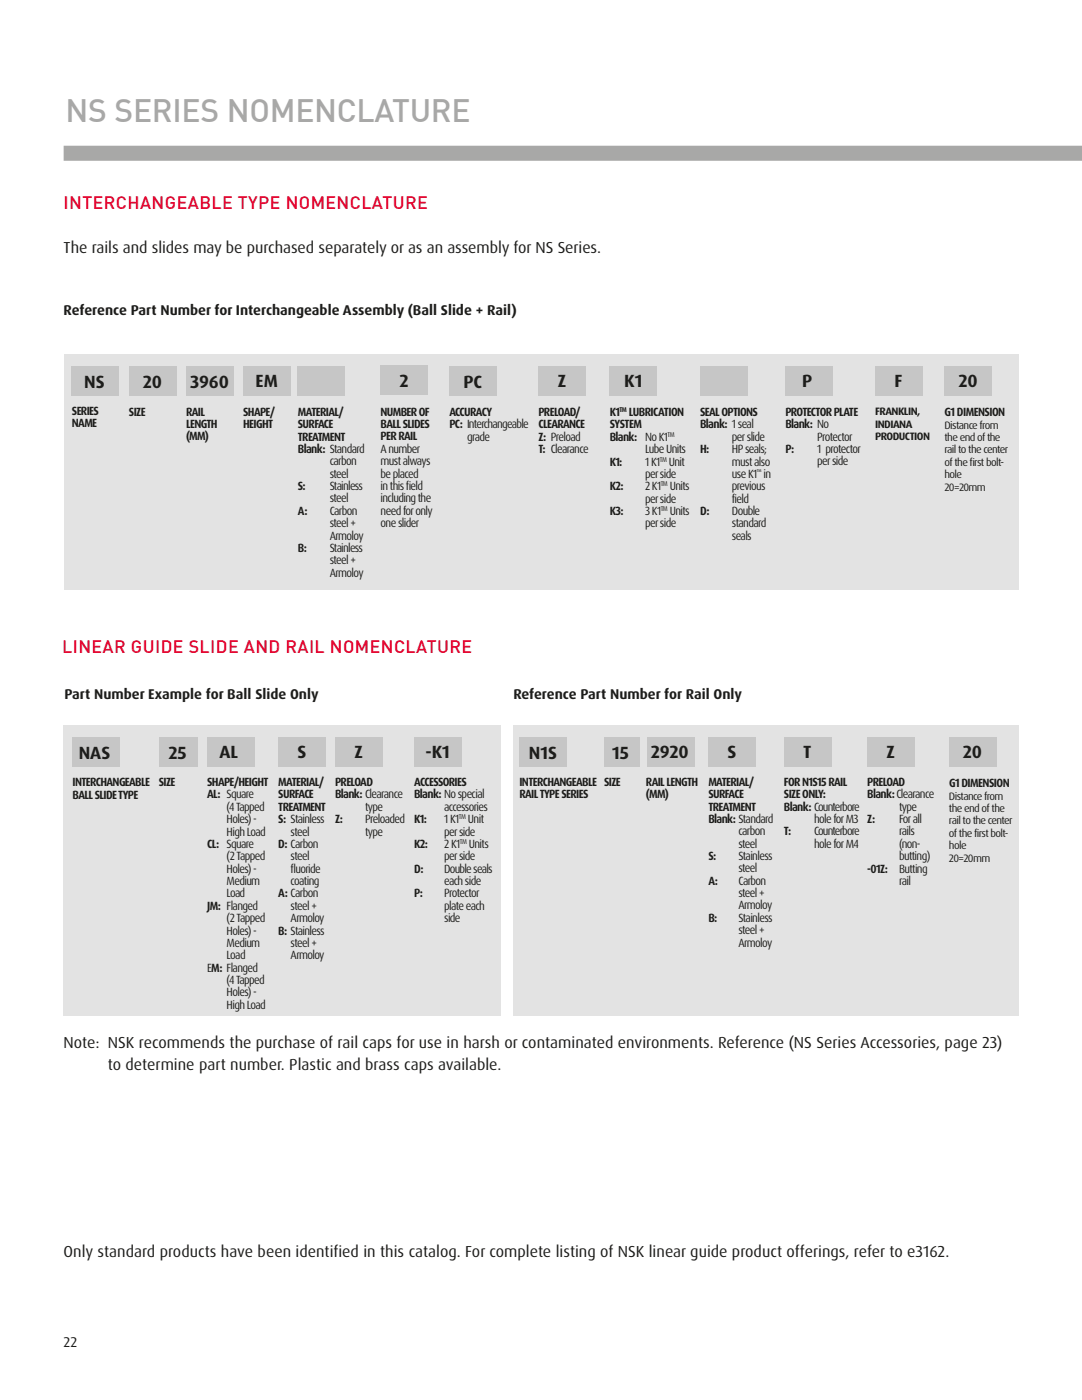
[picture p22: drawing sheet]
<svg xmlns="http://www.w3.org/2000/svg" width="216mm" height="279mm" viewBox="0 0 216 279" stroke-linecap="round" stroke-linejoin="round" font-family="sans-serif">
<defs><g id="words">
<text font-size="6.3" fill="#a8a8a7" x="13.1" y="24.4">NS SERIES NOMENCLATURE</text>
<g font-size="3.5" fill="#e4032e">
<text x="12.7" y="41.7">INTERCHANGEABLE TYPE NOMENCLATURE</text>
<text x="12.4" y="130.3">LINEAR GUIDE SLIDE AND RAIL NOMENCLATURE</text>
</g>
<g font-size="3.5" fill="#1d1d1b">
<text x="16.8" y="77.4">NS</text>
<text x="28.5" y="77.4">20</text>
<text x="37.9" y="77.4">3960</text>
<text x="51" y="77.2">EM</text>
<text x="79.7" y="77.3">2</text>
<text x="92.5" y="77.4">PC</text>
<text x="111.3" y="77.2">Z</text>
<text x="124.5" y="77.2">K1</text>
<text x="160" y="77.2">P</text>
<text x="178.5" y="77.2">F</text>
<text x="191.2" y="77.2">20</text>
<text x="15.7" y="151.5">NAS</text>
<text x="33.6" y="151.5">25</text>
<text x="43.8" y="151.3">AL</text>
<text x="59.3" y="151.3">S</text>
<text x="70.7" y="151.3">Z</text>
<text x="84.9" y="151.3">-K1</text>
<text x="105.5" y="151.4">N1S</text>
<text x="122.1" y="151.4">15</text>
<text x="129.9" y="151.2">2920</text>
<text x="145.2" y="151.2">S</text>
<text x="160.2" y="151.2">T</text>
<text x="176.9" y="151.3">Z</text>
<text x="192.1" y="151.3">20</text>
</g>
<g font-size="3.2" fill="#1d1d1b">
<text x="12.7" y="50.5">The rails and slides may be purchased separately or as an assembly for NS Series.</text>
<text x="12.7" y="209.2">Note: NSK recommends the purchase of rail caps for use in harsh or contaminated environments. Reference (NS Series Accessories, page 23)</text>
<text x="21.5" y="213.5">to determine part number. Plastic and brass caps available.</text>
<text x="12.7" y="250.9">Only standard products have been identified in this catalog. For complete listing of NSK linear guide product offerings, refer to e3162.</text>
</g>
<g font-size="2.8" fill="#1d1d1b">
<text x="12.7" y="62.8">Reference Part Number for Interchangeable Assembly (Ball Slide + Rail)</text>
<text x="12.8" y="139.6">Part Number Example for Ball Slide Only</text>
<text x="102.4" y="139.6">Reference Part Number for Rail Only</text>
<text x="12.7" y="268.9">22</text>
</g>
<g font-size="2.4" fill="#1d1d1b">
<text x="14.4" y="82.8">SERIES</text>
<text x="25.7" y="83">SIZE</text>
<text x="37.1" y="83">RAIL</text>
<text x="48.5" y="83">SHAPE/</text>
<text x="59.4" y="83">MATERIAL/</text>
<text x="75.9" y="83">NUMBER OF</text>
<text x="89.7" y="83">ACCURACY</text>
<text x="107.4" y="83">PRELOAD/</text>
<text x="121.7" y="83">K1</text>
<text x="125.5" y="83">LUBRICATION</text>
<text x="139.7" y="83">SEAL OPTIONS</text>
<text x="156.7" y="83">PROTECTOR PLATE</text>
<text x="188.5" y="83.1">G1 DIMENSION</text>
<text x="14.4" y="85.3">NAME</text>
<text x="37.1" y="85.4">LENGTH</text>
<text x="37.1" y="87.9">(MM)</text>
<text x="48.5" y="85.4">HEIGHT</text>
<text x="59.4" y="85.5">SURFACE</text>
<text x="59.4" y="87.9">TREATMENT</text>
<text x="75.9" y="85.4">BALL SLIDES</text>
<text x="75.9" y="87.9">PER RAIL</text>
<text x="89.7" y="85.5">PC: Interchangeable</text>
<text x="93.2" y="88">grade</text>
<text x="107.4" y="85.5">CLEARANCE</text>
<text x="107.4" y="88">Z: Preload</text>
<text x="121.7" y="88">Blank: No K1</text>
<text x="121.7" y="85.5">SYSTEM</text>
<text x="139.7" y="85.5">Blank: 1 seal</text>
<text x="146.1" y="88">perslide</text>
<text x="156.7" y="85.5">Blank: No</text>
<text x="163.1" y="87.9">Protector</text>
<text x="59.4" y="90.4">Blank: Standard</text>
<text x="65.8" y="92.9">carbon</text>
<text x="65.8" y="95.3">steel</text>
<text x="75.9" y="90.4">A number</text>
<text x="75.9" y="92.8">must always</text>
<text x="75.9" y="95.3">be placed</text>
<text x="107.4" y="90.4">T: Clearance</text>
<text x="121.7" y="92.9">K1:</text>
<text x="128.7" y="90.4">Lube Units</text>
<text x="128.7" y="95.4">perside</text>
<text x="128.7" y="92.9">1 K1</text>
<text x="133.5" y="92.9">Unit</text>
<text x="139.7" y="90.4">H:</text>
<text x="146" y="90.4">HP seals;</text>
<text x="146.1" y="92.9">must also</text>
<text x="146.1" y="95.4">use K1 in</text>
<text x="156.7" y="90.4">P:</text>
<text x="163.1" y="90.4">1 protector</text>
<text x="163.1" y="92.9">perside</text>
<text x="59.4" y="97.8">S:</text>
<text x="65.8" y="97.8">Stainless</text>
<text x="65.8" y="100.3">steel</text>
<text x="75.9" y="97.8">in this field</text>
<text x="75.9" y="100.2">including the</text>
<text x="121.7" y="97.9">K2:</text>
<text x="128.7" y="97.9">2 K1</text>
<text x="128.7" y="100.3">perside</text>
<text x="133.7" y="97.9">Units</text>
<text x="146.1" y="97.9">previous</text>
<text x="146.1" y="100.3">field</text>
<text x="59.4" y="102.7">A:</text>
<text x="65.8" y="102.7">Carbon</text>
<text x="65.8" y="105.2">steel +</text>
<text x="65.8" y="107.7">Armoloy</text>
<text x="75.9" y="102.7">need for only</text>
<text x="75.9" y="105.2">one slider</text>
<text x="121.7" y="102.8">K3:</text>
<text x="128.7" y="102.8">3 K1</text>
<text x="128.7" y="105.3">perside</text>
<text x="133.6" y="102.8">Units</text>
<text x="139.7" y="102.8">D:</text>
<text x="146" y="102.8">Double</text>
<text x="146.1" y="105.3">standard</text>
<text x="146.1" y="107.7">seals</text>
<text x="59.4" y="110.1">B:</text>
<text x="65.8" y="110.1">Stainless</text>
<text x="65.8" y="112.6">steel +</text>
<text x="65.8" y="115.1">Armoloy</text>
<text x="14.5" y="156.9">INTERCHANGEABLE</text>
<text x="14.5" y="159.4">BALL SLIDE TYPE</text>
<text x="31.7" y="156.9">SIZE</text>
<text x="41.3" y="156.9">SHAPE/HEIGHT</text>
<text x="41.3" y="159.3">AL: Square</text>
<text x="45.2" y="161.8">(4 Tapped</text>
<text x="55.5" y="156.9">MATERIAL/</text>
<text x="55.5" y="159.3">SURFACE</text>
<text x="55.5" y="161.8">TREATMENT</text>
<text x="66.9" y="156.9">PRELOAD</text>
<text x="66.9" y="159.3">Blank: Clearance</text>
<text x="72.9" y="161.8">type</text>
<text x="82.6" y="156.9">ACCESSORIES</text>
<text x="82.6" y="159.3">Blank: No special</text>
<text x="88.6" y="161.8">accessories</text>
<text x="103.6" y="156.8">INTERCHANGEABLE SIZE</text>
<text x="103.6" y="159.3">RAIL TYPE SERIES</text>
<text x="128.9" y="156.8">RAIL LENGTH</text>
<text x="128.9" y="159.3">(MM)</text>
<text x="141.3" y="156.8">MATERIAL/</text>
<text x="141.3" y="159.3">SURFACE</text>
<text x="141.3" y="161.8">TREATMENT</text>
<text x="156.4" y="156.8">FOR N1S15 RAIL</text>
<text x="156.4" y="159.3">SIZE ONLY:</text>
<text x="156.4" y="161.8">Blank: Counterbore</text>
<text x="173" y="156.8">PRELOAD</text>
<text x="173" y="159.3">Blank:Clearance</text>
<text x="179.4" y="161.8">type</text>
<text x="189.4" y="157.1">G1 DIMENSION</text>
<text x="45.2" y="164.3">Holes) -</text>
<text x="45.2" y="166.8">High Load</text>
<text x="55.5" y="164.3">S: Stainless</text>
<text x="58" y="166.8">steel</text>
<text x="66.9" y="164.3">Z:</text>
<text x="72.9" y="166.8">type</text>
<text x="72.9" y="164.3">Preloaded</text>
<text x="82.6" y="164.3">K1:</text>
<text x="88.6" y="166.8">perside</text>
<text x="88.6" y="164.3">1 K1</text>
<text x="93.4" y="164.3">Unit</text>
<text x="141.3" y="164.2">Blank: Standard</text>
<text x="147.3" y="166.7">carbon</text>
<text x="156.4" y="166.7">T:</text>
<text x="162.4" y="164.2">hole for M3</text>
<text x="162.4" y="166.7">Counterbore</text>
<text x="173" y="164.3">Z:</text>
<text x="179.4" y="164.3">For all</text>
<text x="179.4" y="166.7">rails</text>
<text x="41.3" y="169.2">CL: Square</text>
<text x="45.2" y="171.7">(2 Tapped</text>
<text x="55.5" y="169.2">D: Carbon</text>
<text x="58" y="171.7">steel</text>
<text x="82.6" y="169.2">K2:</text>
<text x="88.6" y="169.2">2 K1</text>
<text x="88.6" y="171.7">perside</text>
<text x="93.6" y="169.2">Units</text>
<text x="141.3" y="171.6">S:</text>
<text x="147.3" y="169.2">steel</text>
<text x="147.3" y="171.6">Stainless</text>
<text x="162.4" y="169.2">hole for M4</text>
<text x="179.4" y="169.2">(non-</text>
<text x="179.4" y="171.7">butting)</text>
<text x="45.2" y="174.2">Holes) -</text>
<text x="45.2" y="176.6">Medium</text>
<text x="45.2" y="179.1">Load</text>
<text x="55.5" y="179.1">A: Carbon</text>
<text x="58" y="174.2">fluoride</text>
<text x="58" y="176.6">coating</text>
<text x="82.6" y="174.2">D:</text>
<text x="82.6" y="179.1">P:</text>
<text x="88.6" y="176.6">each side</text>
<text x="88.6" y="174.2">Double seals</text>
<text x="88.6" y="179.1">Protector</text>
<text x="141.3" y="176.6">A:</text>
<text x="147.3" y="176.6">Carbon</text>
<text x="147.3" y="179">steel +</text>
<text x="147.3" y="174.1">steel</text>
<text x="173" y="174.1">-01Z:</text>
<text x="179.4" y="174.1">Butting</text>
<text x="179.4" y="176.6">rail</text>
<text x="41.3" y="181.6">JM: Flanged</text>
<text x="45.2" y="184">(2 Tapped</text>
<text x="58" y="181.6">steel +</text>
<text x="58" y="184">Armoloy</text>
<text x="88.6" y="181.6">plate each</text>
<text x="88.6" y="184">side</text>
<text x="141.3" y="184">B:</text>
<text x="147.3" y="184">Stainless</text>
<text x="147.3" y="181.5">Armoloy</text>
<text x="45.2" y="186.5">Holes) -</text>
<text x="45.2" y="189">Medium</text>
<text x="45.2" y="191.4">Load</text>
<text x="55.5" y="186.5">B: Stainless</text>
<text x="58" y="189">steel +</text>
<text x="58" y="191.4">Armoloy</text>
<text x="147.3" y="186.4">steel +</text>
<text x="147.3" y="188.9">Armoloy</text>
<text x="41.3" y="193.9">EM: Flanged</text>
<text x="45.2" y="196.4">(4 Tapped</text>
<text x="45.2" y="198.9">Holes) -</text>
<text x="45.2" y="201.3">High Load</text>
</g>
<g font-size="2.1" fill="#1d1d1b">
<text x="174.6" y="82.9">FRANKLIN,</text>
<text x="174.6" y="85.3">INDIANA</text>
<text x="174.6" y="87.8">PRODUCTION</text>
<text x="188.5" y="85.6">Distance from</text>
<text x="188.5" y="88">the end of the</text>
<text x="188.5" y="90.5">rail to the center</text>
<text x="188.5" y="93">of the first bolt-</text>
<text x="188.5" y="95.4">hole</text>
<text x="188.5" y="97.9">20=20mm</text>
<text x="189.4" y="159.6">Distance from</text>
<text x="189.4" y="162.1">the end of the</text>
<text x="189.4" y="164.5">rail to the center</text>
<text x="189.4" y="167">of the first bolt-</text>
<text x="189.4" y="169.5">hole</text>
<text x="189.4" y="171.9">20=20mm</text>
</g>
<g font-size="1.4" fill="#1d1d1b">
<text x="123.6" y="82.2">TM</text>
<text x="133.2" y="87.2">TM</text>
<text x="131.7" y="92.1">TM</text>
<text x="151" y="94.6">™</text>
<text x="131.8" y="102">TM</text>
<text x="131.8" y="97.1">TM</text>
<text x="91.6" y="163.5">TM</text>
<text x="91.8" y="168.4">TM</text>
</g>
</g></defs>
<path d="M12.7 29.1h203.2v3h-203.2z" fill="#a8a8a7"/>
<path d="M12.7 70.6h190.5v47h-190.5z" fill="#e3e3e3"/>
<g fill="#c6c6c6">
<path d="M14.4 73h9.3v6h-9.3z"/>
<path d="M25.7 73h9.4v6h-9.4z"/>
<path d="M37.1 73h9.4v6h-9.4z"/>
<path d="M48.5 73h9.4v6h-9.4z"/>
<path d="M59.4 73h9.4v6h-9.4z"/>
<path d="M75.9 72.9h9.4v6h-9.4z"/>
<path d="M89.7 73h9.4v6h-9.4z"/>
<path d="M107.4 73h9.4v6h-9.4z"/>
<path d="M139.7 73h9.4v6h-9.4z"/>
<path d="M121.7 73h9.4v6h-9.4z"/>
<path d="M156.7 73h9.4v6h-9.4z"/>
<path d="M188.5 73h9.4v6h-9.4z"/>
<path d="M174.6 73h9.4v6h-9.4z"/>
</g>
<path d="M12.7 144.7h87.2v58h-87.2z" fill="#e3e3e3"/>
<g fill="#c6c6c6">
<path d="M14.5 147.1h9.4v6h-9.4z"/>
<path d="M31.7 147.1h7.7v6h-7.7z"/>
<path d="M41.3 147.1h9.4v6h-9.4z"/>
<path d="M66.9 147.1h9.4v6h-9.4z"/>
<path d="M82.6 147.1h9.4v6h-9.4z"/>
<path d="M55.5 147.1h9.4v6h-9.4z"/>
</g>
<path d="M102.3 144.8h100.9v58h-100.9z" fill="#e3e3e3"/>
<g fill="#c6c6c6">
<path d="M103.6 147.1h9.4v5.9h-9.4z"/>
<path d="M120.5 147.1h7.1v5.9h-7.1z"/>
<path d="M129.1 147.1h9.4v5.9h-9.4z"/>
<path d="M173 147.1h9.4v5.9h-9.4z"/>
<path d="M141.3 147.1h9.4v5.9h-9.4z"/>
<path d="M156.4 147.1h9.4v5.9h-9.4z"/>
<path d="M189.4 147.1h9.4v5.9h-9.4z"/>
</g>
<use href="#words"/>
</svg>
